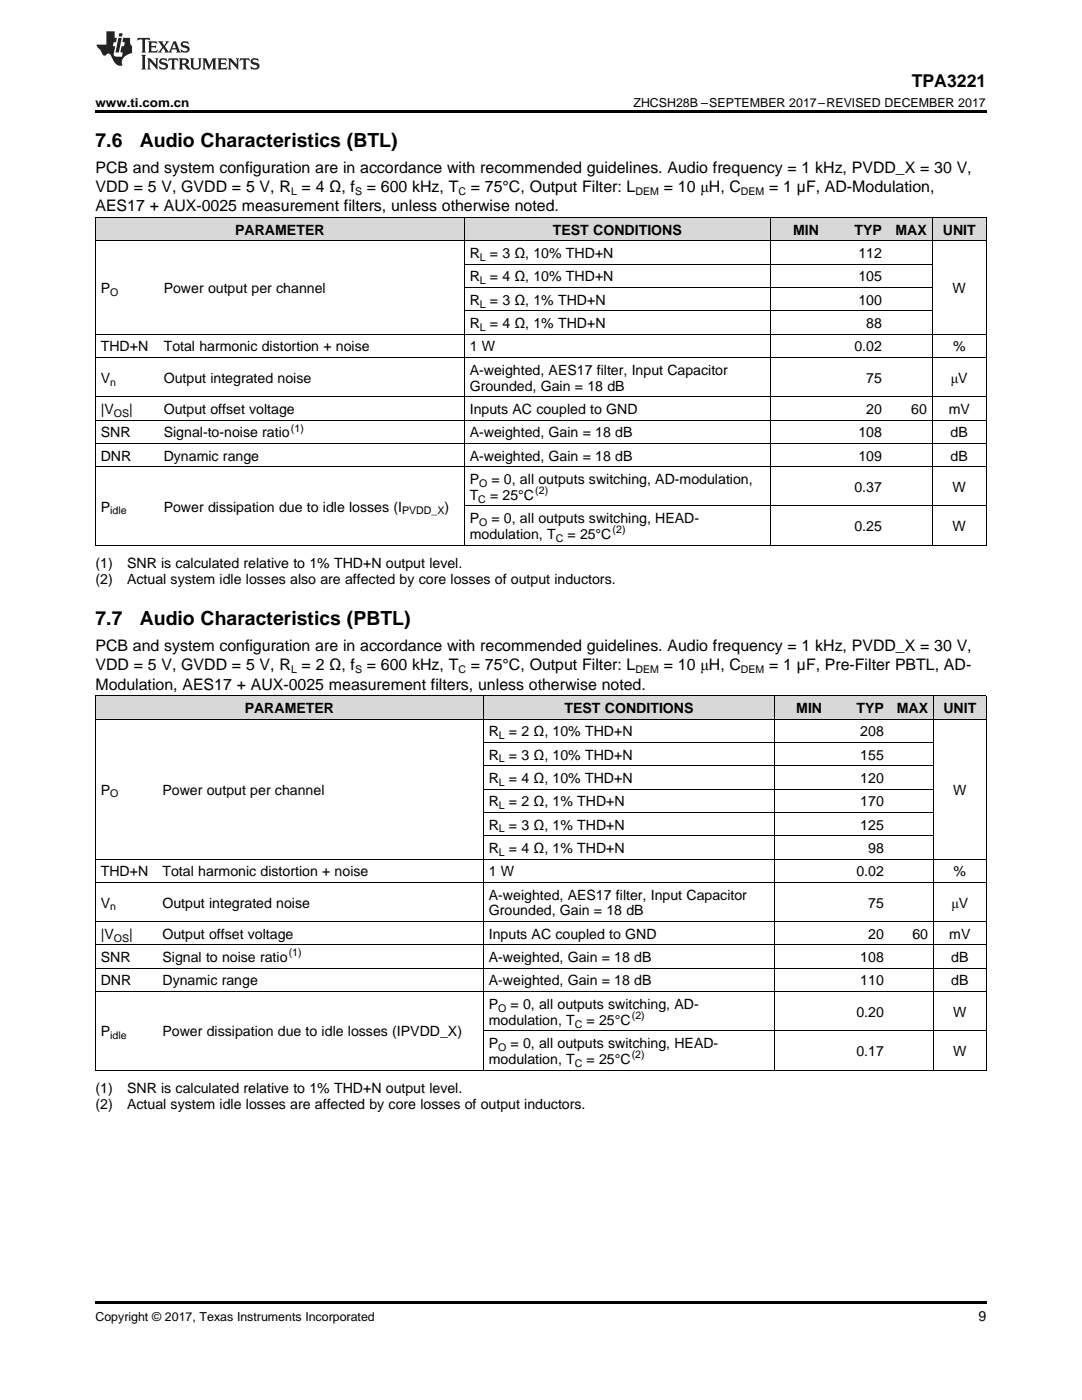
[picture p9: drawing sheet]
<svg xmlns="http://www.w3.org/2000/svg" width="216mm" height="279mm" viewBox="0 0 216 279" stroke-linecap="round" stroke-linejoin="round" font-family="sans-serif">
<defs><g id="words">
<g font-size="3.9">
<text x="19" y="29.3">7.6</text>
<text x="27.9" y="29.3">Audio Characteristics (BTL)</text>
<text x="19" y="124.7">7.7</text>
<text x="27.9" y="124.7">Audio Characteristics (PBTL)</text>
</g>
<text font-size="3.5" x="181.9" y="17.3">TPA3221</text>
<g font-size="3.2">
<text x="19" y="34.4">PCB and system configuration are in accordance with recommended guidelines. Audio frequency = 1 kHz, PVDD_X = 30 V,</text>
<text x="19" y="38.3">VDD = 5 V, GVDD = 5 V, R = 4 Ω, f</text>
<text x="73.2" y="38.3">= 600 kHz, T</text>
<text x="93.9" y="38.3">= 75°C, Output Filter: L</text>
<text x="132.5" y="38.3">= 10 μH, C</text>
<text x="153.5" y="38.3">= 1 µF, AD-Modulation,</text>
<text x="19" y="42.2">AES17 + AUX-0025 measurement filters, unless otherwise noted.</text>
<text x="19" y="129.9">PCB and system configuration are in accordance with recommended guidelines. Audio frequency = 1 kHz, PVDD_X = 30 V,</text>
<text x="19" y="133.7">VDD = 5 V, GVDD = 5 V, R = 2 Ω, f</text>
<text x="19" y="137.6">Modulation, AES17 + AUX-0025 measurement filters, unless otherwise noted.</text>
<text x="73.2" y="133.7">= 600 kHz, T</text>
<text x="93.9" y="133.7">= 75°C, Output Filter: L</text>
<text x="132.5" y="133.7">= 10 μH, C</text>
<text x="153.5" y="133.7">= 1 µF, Pre-Filter PBTL, AD-</text>
</g>
<g font-size="2.8">
<text x="46.9" y="46.8">PARAMETER</text>
<text x="110.3" y="46.8">TEST CONDITIONS</text>
<text x="158.3" y="46.8">MIN</text>
<text x="170.5" y="46.8">TYP</text>
<text x="178.7" y="46.8">MAX</text>
<text x="188.1" y="46.8">UNIT</text>
<text x="93.7" y="51.5">R</text>
<text x="97.8" y="51.5">= 3 Ω, 10% THD+N</text>
<text x="171.3" y="51.5">112</text>
<text x="20.1" y="58.5">P</text>
<text x="32.7" y="58.5">Power output per channel</text>
<text x="93.7" y="56.2">R</text>
<text x="97.8" y="56.2">= 4 Ω, 10% THD+N</text>
<text x="171.3" y="56.2">105</text>
<text x="190.1" y="58.5">W</text>
<text x="93.7" y="60.8">R</text>
<text x="93.7" y="65.5">R</text>
<text x="97.8" y="60.8">= 3 Ω, 1% THD+N</text>
<text x="97.8" y="65.5">= 4 Ω, 1% THD+N</text>
<text x="171.3" y="60.8">100</text>
<text x="172.9" y="65.5">88</text>
<text x="20.1" y="70.1">THD+N</text>
<text x="32.7" y="70.1">Total harmonic distortion + noise</text>
<text x="93.7" y="70.1">1 W</text>
<text x="170.5" y="70.1">0.02</text>
<text x="190.2" y="70.1">%</text>
<text x="20.1" y="76.4">V</text>
<text x="32.7" y="76.4">Output integrated noise</text>
<text x="93.7" y="74.8">A-weighted, AES17 filter, Input Capacitor</text>
<text x="93.7" y="78">Grounded, Gain = 18 dB</text>
<text x="172.9" y="76.4">75</text>
<text x="189.7" y="76.4">μV</text>
<text x="20.1" y="82.6">|V</text>
<text x="25.8" y="82.6">|</text>
<text x="32.7" y="82.6">Output offset voltage</text>
<text x="93.7" y="82.6">Inputs AC coupled to GND</text>
<text x="172.9" y="82.6">20</text>
<text x="181.8" y="82.6">60</text>
<text x="189.3" y="82.6">mV</text>
<text x="20.1" y="87.3">SNR</text>
<text x="32.7" y="87.3">Signal-to-noise ratio</text>
<text x="93.7" y="87.3">A-weighted, Gain = 18 dB</text>
<text x="171.3" y="87.3">108</text>
<text x="189.7" y="87.3">dB</text>
<text x="20.1" y="91.9">DNR</text>
<text x="32.7" y="91.9">Dynamic range</text>
<text x="93.7" y="91.9">A-weighted, Gain = 18 dB</text>
<text x="171.3" y="91.9">109</text>
<text x="189.7" y="91.9">dB</text>
<text x="93.7" y="96.6">P</text>
<text x="93.7" y="99.8">T</text>
<text x="97.8" y="99.8">= 25°C</text>
<text x="98.1" y="96.6">= 0, all outputs switching, AD-modulation,</text>
<text x="170.5" y="98.2">0.37</text>
<text x="190.1" y="98.2">W</text>
<text x="20.1" y="102.1">P</text>
<text x="32.7" y="102.1">Power dissipation due to idle losses (I</text>
<text x="88.7" y="102.1">)</text>
<text x="93.7" y="104.4">P</text>
<text x="93.7" y="107.6">modulation, T</text>
<text x="98.1" y="104.4">= 0, all outputs switching, HEAD-</text>
<text x="113.2" y="107.6">= 25°C</text>
<text x="170.5" y="106">0.25</text>
<text x="190.1" y="106">W</text>
<text x="19" y="113.5">(1)</text>
<text x="25.4" y="113.5">SNR is calculated relative to 1% THD+N output level.</text>
<text x="19" y="116.6">(2)</text>
<text x="25.4" y="116.6">Actual system idle losses also are affected by core losses of output inductors.</text>
<text x="48.8" y="142.3">PARAMETER</text>
<text x="112.6" y="142.3">TEST CONDITIONS</text>
<text x="158.9" y="142.3">MIN</text>
<text x="170.9" y="142.3">TYP</text>
<text x="178.9" y="142.3">MAX</text>
<text x="188.2" y="142.3">UNIT</text>
<text x="97.5" y="146.9">R</text>
<text x="101.6" y="146.9">= 2 Ω, 10% THD+N</text>
<text x="171.7" y="146.9">208</text>
<text x="97.5" y="151.6">R</text>
<text x="101.6" y="151.6">= 3 Ω, 10% THD+N</text>
<text x="171.7" y="151.6">155</text>
<text x="20.1" y="158.6">P</text>
<text x="32.4" y="158.6">Power output per channel</text>
<text x="97.5" y="156.2">R</text>
<text x="97.5" y="160.9">R</text>
<text x="101.6" y="156.2">= 4 Ω, 10% THD+N</text>
<text x="101.6" y="160.9">= 2 Ω, 1% THD+N</text>
<text x="171.7" y="156.2">120</text>
<text x="171.7" y="160.9">170</text>
<text x="190.2" y="158.6">W</text>
<text x="97.5" y="165.6">R</text>
<text x="101.6" y="165.6">= 3 Ω, 1% THD+N</text>
<text x="171.7" y="165.6">125</text>
<text x="97.5" y="170.2">R</text>
<text x="101.6" y="170.2">= 4 Ω, 1% THD+N</text>
<text x="173.2" y="170.2">98</text>
<text x="20.1" y="174.9">THD+N</text>
<text x="32.4" y="174.9">Total harmonic distortion + noise</text>
<text x="97.5" y="174.9">1 W</text>
<text x="97.5" y="179.5">A-weighted, AES17 filter, Input Capacitor</text>
<text x="170.9" y="174.9">0.02</text>
<text x="190.3" y="174.9">%</text>
<text x="20.1" y="181.1">V</text>
<text x="32.4" y="181.1">Output integrated noise</text>
<text x="97.5" y="182.7">Grounded, Gain = 18 dB</text>
<text x="173.2" y="181.1">75</text>
<text x="189.8" y="181.1">μV</text>
<text x="20.1" y="187.4">|V</text>
<text x="25.8" y="187.4">|</text>
<text x="32.4" y="187.4">Output offset voltage</text>
<text x="97.5" y="187.4">Inputs AC coupled to GND</text>
<text x="173.2" y="187.4">20</text>
<text x="182.1" y="187.4">60</text>
<text x="189.4" y="187.4">mV</text>
<text x="20.1" y="192">SNR</text>
<text x="20.1" y="196.7">DNR</text>
<text x="32.4" y="192">Signal to noise ratio</text>
<text x="32.4" y="196.7">Dynamic range</text>
<text x="97.5" y="192">A-weighted, Gain = 18 dB</text>
<text x="97.5" y="196.7">A-weighted, Gain = 18 dB</text>
<text x="171.7" y="192">108</text>
<text x="171.7" y="196.7">110</text>
<text x="189.8" y="192">dB</text>
<text x="189.8" y="196.7">dB</text>
<text x="97.5" y="201.3">P</text>
<text x="101.9" y="201.3">= 0, all outputs switching, AD-</text>
<text x="170.9" y="202.9">0.20</text>
<text x="190.2" y="202.9">W</text>
<text x="20.1" y="206.8">P</text>
<text x="32.4" y="206.8">Power dissipation due to idle losses (IPVDD_X)</text>
<text x="97.5" y="204.5">modulation, T</text>
<text x="97.5" y="209.2">P</text>
<text x="101.9" y="209.2">= 0, all outputs switching, HEAD-</text>
<text x="117.1" y="204.5">= 25°C</text>
<text x="97.5" y="212.3">modulation, T</text>
<text x="117.1" y="212.3">= 25°C</text>
<text x="170.9" y="210.7">0.17</text>
<text x="190.2" y="210.7">W</text>
<text x="19" y="218.2">(1)</text>
<text x="19" y="221.4">(2)</text>
<text x="25.4" y="218.2">SNR is calculated relative to 1% THD+N output level.</text>
<text x="25.4" y="221.4">Actual system idle losses are affected by core losses of output inductors.</text>
<text x="195.3" y="263.6">9</text>
</g>
<g font-size="2.5">
<text x="19" y="21.4">www.ti.com.cn</text>
<text x="126.4" y="21.4">ZHCSH28B –SEPTEMBER 2017–REVISED DECEMBER 2017</text>
<text x="19" y="263.6">Copyright © 2017, Texas Instruments Incorporated</text>
</g>
<g font-size="2.1">
<text x="58.1" y="38.9">L</text>
<text x="70.8" y="38.9">S</text>
<text x="91.5" y="38.9">C</text>
<text x="126.8" y="38.9">DEM</text>
<text x="147.8" y="38.9">DEM</text>
<text x="95.7" y="52.1">L</text>
<text x="22" y="59.1">O</text>
<text x="95.7" y="56.7">L</text>
<text x="95.7" y="61.4">L</text>
<text x="95.7" y="66">L</text>
<text x="22" y="76.9">n</text>
<text x="22.7" y="83.2">OS</text>
<text x="58.1" y="86.1">(1)</text>
<text x="95.4" y="100.3">C</text>
<text x="95.6" y="97.2">O</text>
<text x="106.8" y="98.6">(2)</text>
<text x="22" y="102.7">idle</text>
<text x="80.2" y="102.7">PVDD_X</text>
<text x="95.6" y="105">O</text>
<text x="122.2" y="106.5">(2)</text>
<text x="110.9" y="108.2">C</text>
<text x="58.1" y="134.4">L</text>
<text x="70.8" y="134.4">S</text>
<text x="91.5" y="134.4">C</text>
<text x="126.8" y="134.4">DEM</text>
<text x="147.8" y="134.4">DEM</text>
<text x="99.6" y="147.5">L</text>
<text x="99.6" y="152.2">L</text>
<text x="22" y="159.1">O</text>
<text x="99.6" y="156.8">L</text>
<text x="99.6" y="161.5">L</text>
<text x="99.6" y="166.1">L</text>
<text x="99.6" y="170.8">L</text>
<text x="22" y="181.7">n</text>
<text x="22.7" y="187.9">OS</text>
<text x="57.6" y="190.9">(1)</text>
<text x="99.4" y="201.9">O</text>
<text x="126.1" y="203.4">(2)</text>
<text x="22" y="207.4">idle</text>
<text x="99.4" y="209.7">O</text>
<text x="114.7" y="205.1">C</text>
<text x="114.7" y="212.9">C</text>
<text x="126" y="211.2">(2)</text>
</g>
</g></defs>
<g fill="#d8d8d8">
<path d="M19 138.9h12.4v4.6h-12.4z"/>
<path d="M31.4 138.9h65.1v4.6h-65.1z"/>
<path d="M96.5 138.9h58.1v4.6h-58.1z"/>
<path d="M154.6 138.9h10.5v4.6h-10.5z"/>
<path d="M165.1 138.9h12.4v4.6h-12.4z"/>
<path d="M177.5 138.9h8.8v4.6h-8.8z"/>
<path d="M186.3 138.9h10.5v4.6h-10.5z"/>
<path d="M19 43.5h12.6v4.6h-12.6z"/>
<path d="M31.6 43.5h61.1v4.6h-61.1z"/>
<path d="M92.7 43.5h61v4.6h-61z"/>
<path d="M153.7 43.5h10.8v4.6h-10.8z"/>
<path d="M164.5 43.5h12.6v4.6h-12.6z"/>
<path d="M177.1 43.5h9v4.6h-9z"/>
<path d="M186.1 43.5h10.7v4.6h-10.7z"/>
</g>
<g fill="#000">
<path d="M19 22h177.8v.5h-177.8zM19 108.8l.2 .1zM92.6 108.8l.1 .1zM153.6 108.8l.1 .1zM185.9 108.8l.2 .1zM196.7 108.8l.1 .1zM19 213.6h.2zM96.4 213.6h.1zM154.5 213.6h.1zM165 213.6h.1zM177.4 213.6h.1zM186.2 213.6h.1z"/>
<path d="M196.7 213.6h.1zM19 259.7h177.8v.5h-177.8z"/>
</g>
<g fill="none" stroke="#000" stroke-width=".2">
<path d="M19 48.1h177.8M19 43.4h177.8M19.1 43.4v65.5M92.6 43.4v65.5M92.7 57.4h93.3M92.7 52.7h93.3M153.7 43.4v65.5M186 43.4v65.5M196.8 43.4v65.5M19 79.2h177.8M19 71.3h177.8M19 66.7h177.8"/>
<path d="M92.7 62h93.3M19 93.2h177.8M19 88.5h177.8M19 83.8h177.8M19 108.8h177.8M92.7 101h104.1M19 138.8h177.8M19.1 138.9v74.7M96.4 138.9v74.7M154.5 138.9v74.7M186.2 138.9v74.7M196.8 138.9v74.7"/>
<path d="M19 143.5h177.8M96.5 157.5h89.8M96.5 152.8h89.8M96.5 148.1h89.8M19 176.1h177.8M19 171.4h177.8M96.5 166.8h89.8M96.5 162.1h89.8M19 197.9h177.8M19 193.2h177.8M19 188.6h177.8M19 183.9h177.8"/>
<path d="M19 213.6h177.8M96.5 205.7h100.3"/>
</g>
<g fill="#231f20">
<path d="M27.5 7.6l-.1 .5 .4-.2h.6v.1v2.1l-.2 .4h1l-.3-.4v-2.1l.1-.1h.5l.5 .2-.2-.5zM29.5 8.3l.2 .3v1.5l-.2 .4h1.8l.2-.6a1.04 1.04 0 0 1-1.3 .2v-.7h.6l.3 .2v-.6l-.3 .2h-.6v-.6l.8-.1 .4 .3-.2-.5zM31.5 8.3l.9 1.1-.9 1.1h.8l-.2-.2 .5-.7 .4 .7-.2 .2h1.5l-.1-.2 .1-.4h.9l.1 .4-.2 .2h1l-.3-.3-.7-1.9h-.5l-.9 2-.8-1 .9-1h-.8l.1 .3-.3 .5-.4-.6 .2-.2zM34.7 8.6l.4 1h-.7zM36.3 8.4a.63 .63 0 0 0-.2 .7 .63 .63 0 0 0 .6 .4l.6 .2 .1 .2a.75 .75 0 0 1-.7 .4 .75 .75 0 0 1-.6-.5l.1 .7 .1-.1a1.11 1.11 0 0 0 1.5-.6 1.13 1.13 0 0 0-1.2-.8l-.1-.4a1.04 1.04 0 0 1 1.2 .2l-.2-.5-.1 .1-.5-.2zM28.2 10.9l.2 .4v2.2l-.2 .4h1l-.3-.4v-2.2l.3-.4zM29.3 11.6l.3 .4v1.5l-.3 .4h.8l-.2-.4v-1.3l1.5 1.7v-1.9l.2-.4h-.7l.2 .4v.9l-1.1-1.3zM32 11.8a.62 .62 0 0 0-.2 .7 .62 .62 0 0 0 .6 .4l.6 .1 .1 .3a.76 .76 0 0 1-.7 .3 .76 .76 0 0 1-.6-.4l.1 .7 .1-.1a1.11 1.11 0 0 0 1.5-.6 1.13 1.13 0 0 0-1.2-.8l-.1-.4a1.04 1.04 0 0 1 1.2 .2l-.2-.6-.1 .1-.5-.1zM33.7 11.6l-.2 .6a.61 .61 0 0 1 .8-.3v1.6l-.2 .4h.9l-.2-.4v-1.6a.63 .63 0 0 1 .8 .3l-.2-.6zM35.6 11.6l.3 .4v1.5l-.3 .4h1l-.2-.2v-.8l.5 .2a.76 .76 0 0 0 1.2 .7l-1-1a.58 .58 0 0 0 .6-.5 .58 .58 0 0 0-.5-.6zM36.4 11.9h.1a.45 .45 0 0 1 .5 .1 .45 .45 0 0 1 .1 .5l-.7 .2zM37.9 11.6l.2 .2a2.17 2.17 0 0 0 .3 1.9 .99 .99 0 0 0 1.6-.6v-1.1l.2-.4h-.7l.2 .2a1.92 1.92 0 0 1-.2 1.8 .6 .6 0 0 1-.9-.5v-1.1l.2-.4zM40.4 11.6l.2 .4v1.5l-.2 .4h.7l-.2-.4v-1.4l.8 1.8 .8-1.8v1.4l-.2 .4h.9l-.2-.4v-1.5l.2-.4h-.8l-.6 1.5-.6-1.5zM43.4 11.6l.2 .4v1.5l-.2 .4h1.8l.2-.6a1.04 1.04 0 0 1-1.3 .1v-.6h.5l.4 .2v-.6l-.4 .2h-.5v-.7h.8l.3 .3-.1-.6zM45.5 11.6l.2 .4v1.5l-.2 .4h.7l-.2-.4v-1.3l1.5 1.7v-1.9l.2-.4h-.7l.2 .4v.9l-1.1-1.3zM47.9 11.6l-.1 .6a.61 .61 0 0 1 .8-.3v1.6l-.3 .4h1l-.3-.4 .1-1.6a.63 .63 0 0 1 .7 .3l-.1-.6zM50.2 11.8a.62 .62 0 0 0-.2 .7 .62 .62 0 0 0 .6 .4l.6 .1 .2 .3a.76 .76 0 0 1-.8 .3 .76 .76 0 0 1-.6-.4l.1 .7 .2-.1a1.11 1.11 0 0 0 1.5-.6 1.13 1.13 0 0 0-1.3-.8l-.1-.4a1.04 1.04 0 0 1 1.2 .2l-.1-.6-.2 .1-.5-.1z"/>
<path d="M21.2 6.3v2.6h-1.9l.1 .4 .7 .9a.91 .91 0 0 0 1 .8 .56 .56 0 0 1 .5-.3 .56 .56 0 0 1 .5 .3l.4 .8a1.53 1.53 0 0 0 1.9 1.2 1.54 1.54 0 0 1 1-2.1l.9-.3v-1.4a1.52 1.52 0 0 1-.3-1.6h-1.4l-.2 .8h.5l-.2 .8h-.4l-.2 1v.2l.4 .1-.2 .8a1.93 1.93 0 0 1-1.6-.3l.3-1.8h-.5l.2-.8h.4l.2-.8h-.4v-1.3zM23.6 7.6l-.6 2.9h.7l.6-2.9zM23.8 6.6l-.1 .7h.6l.2-.7z"/>
</g>
<use href="#words"/>
</svg>
